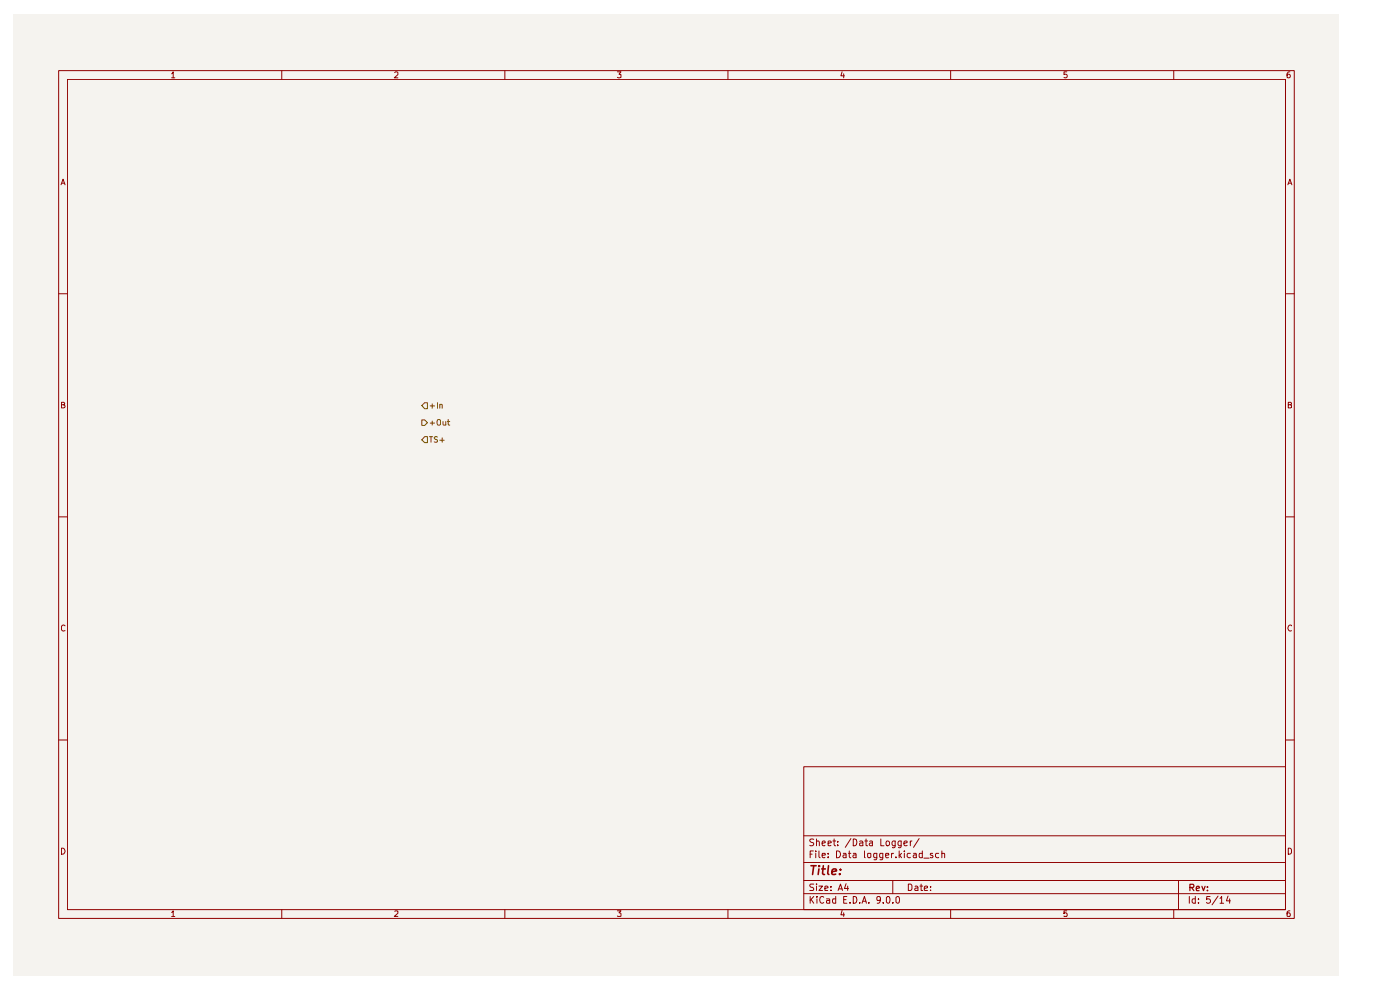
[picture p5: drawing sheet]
<svg xmlns="http://www.w3.org/2000/svg" width="297mm" height="210mm" viewBox="0 0 297 210" stroke-linecap="round" stroke-linejoin="round" font-family="sans-serif">
<path d="M2.9 3h281.2v203.8h-281.2z" fill="#f5f3ef"/>
<g fill="none" stroke="#900000" stroke-width=".21">
<path d="M12.4 15h262.2v179.8h-262.2zM14.3 16.8h258.4v176.2h-258.4zM36.4 15.7l.3-.5v1.3M36.4 16.5h.7M59.8 15v1.8M83.7 15.4l.2-.2h.3l.2 .2v.4l-.8 .7h.8M107.1 15v1.8M131 15.2h.7l-.4 .5 .4 .1v.6h-.7M154.4 15v1.8M178.6 15.2l-.2 .9h.8M179 15.7v.8M201.7 15v1.8"/>
<path d="M226.3 15.2h-.6v.6l.4-.1 .3 .3-.1 .4h-.6M249 15v1.8M273.6 15.2l-.4 .1-.2 .3v.8h.6v-.6l-.4-.1-.2 .3M13 39.2l.4-1.2 .4 1.2M13.1 38.9h.6M273.2 39.2l.4-1.2 .5 1.2M273.3 38.9h.6M12.4 62.3h1.9M272.7 62.3h1.9M13 85.8h.5l.2-.3-.2-.2h-.5v1.2h.5l.3-.4-.3-.3M273.3 85.8h.5l.2-.3-.2-.2h-.5v1.2h.5l.2-.1v-.4l-.3-.2M12.4 109.6h1.9"/>
<path d="M272.7 109.6h1.9M13.8 132.8l-.4-.2-.4 .3 .1 .8 .3 .2 .4-.1M274 132.8l-.2-.2a.6 .6 0 0 0-.6 .7 .6 .6 0 0 0 .8 .5M12.4 157h1.9M272.7 157h1.9M13 179.9a.65 .65 0 0 1 .8 .6 .65 .65 0 0 1-.8 .7zM170.5 162.6h102.2v30.4h-102.2zM170.5 177.3h102.2M172.6 178.1h-.7l-.1 .3 .2 .2 .5 .1 .1 .4-.3 .3-.5-.1M173.2 178.6l.2-.2 .3 .1 .1 .9M173.2 178v1.4M174.4 178.9l.7-.2-.2-.3-.4 .1-.1 .7 .3 .2 .3-.1"/>
<path d="M175.7 178.9l.7-.2-.1-.2h-.6v.8h.6M176.7 178.4h.6M177 178v1.2l.3 .2M177.7 179.2v.2M177.7 178.5v.1M180.5 177.9l-1.2 1.8M181 178h.4a.76 .76 0 0 1 .4 .8 .76 .76 0 0 1-.8 .6zM182.4 178.5h.6v.9M183 178.7l-.6 .2v.4h.6M183.5 178.4h.6M183.7 178v1.3l.4 .1M184.5 178.5h.6v.9"/>
<path d="M185.1 178.7l-.4 .1-.3 .3 .3 .3 .4-.1M186.9 178v1.4h.6M189.9 178.4v1.2l-.2 .2-.4-.1M189.9 178.5l-.4-.1a.6 .6 0 0 0 0 1l.4-.1M191.2 178.4v1.2a.36 .36 0 0 1-.6 .1M191.2 178.5l-.4-.1a.6 .6 0 0 0 0 1l.4-.1M191.8 178.9l.6-.2v-.2l-.4-.1-.2 .2 .1 .7h.5M193.1 178.4v1M193.5 178.4l-.3 .1-.1 .2M195 177.9l-1.2 1.8M273.3 179.9l.5 .1 .2 .3v.5l-.4 .4h-.3zM36.4 193.5l.3-.3v1.2"/>
<path d="M36.4 194.4h.7M59.8 193v1.8M83.7 193.3h.7v.4l-.8 .7h.8M107.1 193v1.8M131 193.2h.7l-.4 .4 .4 .2v.5h-.7M154.4 193v1.8M170.5 189.6h102.2M170.5 186.8h102.2M170.5 183h102.2M171.9 190.2v1.4M171.9 181.2h.4M172 190.8l.6 .8"/>
<path d="M172.5 180.5h-.6v1.4M172.6 187.5l-.7 .1v.4l.6 .3 .1 .3-.1 .3h-.7M172.6 190.2l-.7 .8M173.1 180.5v.2M173.1 181v.9M173.2 187.5v.1M173.2 188v.9M173.3 190.2v.1M173.3 190.7v.9M173.7 188h.8l-.8 .9h.8M173.7 180.5v1.2l.3 .2M174.4 181.4h.7l-.1-.4h-.5l-.1 .2 .1 .7h.5"/>
<path d="M174.7 190.3l-.4-.1a.7 .7 0 0 0-.4 .8 .7 .7 0 0 0 .8 .5v-.1M175 188.5l.7-.2-.1-.3h-.6v.9h.6M175.3 190.7h.6l.1 .9M175.7 181.8v.1M175.7 181v.2M176 191l-.7 .1v.4h.7M176.3 188.8v.1M176.3 188v.2M177.3 190.7h-.6l-.1 .2 .1 .6h.6M177.3 190.2v1.4M177.5 180.5a.73 .73 0 0 1 .8 .7 .73 .73 0 0 1-.8 .7zM177.8 188.9l.5-1.4 .4 1.4"/>
<path d="M178 188.5h.6M178.6 193.1l-.2 1h.8M178.9 181h.5l.1 .9M179 193.6v.8M179 190.8h.5M179.5 187.4l-.3 1.1h.8M179.5 181.4h-.5l-.2 .2 .2 .3h.5M179.7 190.2h-.7v1.4h.7M179.8 188v.9M180 181h.5M180.2 180.5v1.2l.3 .2M180.3 191.4v.2"/>
<path d="M181 190.2h.4a.75 .75 0 0 1 .4 .8 .75 .75 0 0 1-.8 .6zM181 181h.5l.1 .9M181.6 181.4h-.5l-.2 .2 .2 .3h.5M182.4 191.4v.2M182.9 191.6l.5-1.4 .4 1.4M183 191.2h.7M183.4 180.5v1.4h.2M184.1 181.1h.6v.8h-.4l-.2-.1zM184.3 191.4v.2M186 181.9h-.6v-.9h.6v1.1l-.2 .3h-.4M186.8 190.8l-.1 .2h-.6l-.1-.2v-.4l.3-.2h.4l.1 .2a1.19 1.19 0 0 1-.4 1.2h-.3M187.3 181.9h-.6v-.9h.6v1.1l-.2 .3h-.4"/>
<path d="M187.4 191.4v.2M187.9 181.4h.6v-.4h-.5l-.1 .2 .1 .7h.5M188 190.4l.4-.2a.8 .8 0 0 1 .4 .7 .8 .8 0 0 1-.4 .7l-.4-.3zM189.1 181v.9M189.4 191.4v.2M189.4 186.8v2.8M189.6 181h-.3l-.2 .3M190.1 190.4l.3-.2a.8 .8 0 0 1 .5 .7 .8 .8 0 0 1-.5 .7l-.3-.3zM190.1 181.8v.1M190.8 180.5v1.4M190.8 181.4l.5 .5M191.3 181l-.5 .5"/>
<path d="M191.9 180.5v.2M191.9 181v.9M192.7 187.5h.5l.3 .4v.6l-.3 .4h-.5zM193.1 181h-.5l-.2 .7a.45 .45 0 0 0 .7 .2M193.8 181h.5l.1 .9M194.1 188h.4l.2 .2v.7h-.6v-.4l.6-.2M194.4 181.4h-.5l-.2 .2 .2 .3h.5M195.2 188h.5M195.4 187.5v1.4h.3M195.7 181h-.6l-.1 .3 .1 .6h.6M195.7 180.5v1.4M196 182h1.1"/>
<path d="M196.1 188.5l.7-.2v-.3h-.5l-.2 .2 .1 .7h.6M197.4 188.8v.1M197.4 188v.2M197.9 181h-.5v.2l.1 .2 .4 .1v.4h-.5M199.1 181h-.5l-.1 .7a.45 .45 0 0 0 .6 .2M199.8 181.1l.5-.1 .1 .9M199.8 180.5v1.4M201.7 193v1.8M226.3 193.2h-.6v.6l.2-.2 .4 .1v.7l-.6-.1M249 193v1.8M250 186.8v6.2M252.3 190.2v1.4"/>
<path d="M253.6 190.7h-.5l-.2 .2v.4l.2 .3 .5-.1M253.6 190.2v1.4M254.3 191.4v.2M254.3 190.7v.1M256.7 190.2h-.7l-.1 .6 .2-.1 .5 .1 .2 .5-.3 .3h-.4l-.2-.2M258.4 190.1l-1.3 1.8M258.8 190.6l.4-.4v1.4M258.8 191.6h.8M260.5 190.1l-.3 1h.8M260.9 190.7v.9M273.6 193.2l-.6 .3v.8l.6 .1v-.7l-.4-.1-.2 .3"/>
<circle cx="188.3" cy="178.9" r=".48"/>
</g>
<path d="M252.4 188.3h.7l.2-.3-.1-.3-.8-.1v1.3M252.8 188.3l.5 .6M253.8 188.5l.7-.2-.2-.3-.4 .1-.1 .7 .1 .1h.5M255 188l.3 .9 .3-.9M256.2 188.8v.1M256.2 188.1v.2" fill="none" stroke="#900000" stroke-width=".25"/>
<path d="M172 183.6h1.1M172.6 183.6l-.2 1.9M173.7 184.3l-.1 1.2M173.8 183.6l-.1 .2 .2-.1-.1-.1-.1 .2M174.3 184.3h.8M174.7 183.6l-.2 1.6 .4 .3M175.8 183.6l-.2 1.6 .2 .3M176.5 184.9l1-.2-.1-.3a.6 .6 0 0 0-.9 .2v.8h.8M178.1 185.3v.2M178.3 184.4v.2" fill="none" stroke="#900000" stroke-width=".34"/>
<path d="M90.1 92.6h.6v1.3h-.6l-.6-.6z" fill="#f5f3ef"/>
<path d="M90.1 92.6h.6v1.3h-.6l-.6-.6zM91.1 92.6h.7M91.4 92.6v1.2M92.8 92.7l-.4-.1-.3 .3 .3 .3 .4 .2v.3h-.7M93.3 93.4h.9M93.8 92.9v.9" fill="none" stroke="#765500" stroke-width=".21"/>
<path d="M89.5 86l.6-.6h.6v1.3h-.6z" fill="#f5f3ef"/>
<path d="M90.1 85.4h.6v1.3h-.6l-.6-.7zM91.3 86.1h.9M91.7 85.7v.9M92.8 85.4v1.2M93.3 85.9l.2-.1h.3v.8M93.3 85.8v.8" fill="none" stroke="#765500" stroke-width=".21"/>
<path d="M89.5 89.1h.6l.6 .6-.6 .6h-.6z" fill="#f5f3ef"/>
<path d="M89.5 89.1h.6l.6 .6-.6 .6h-.6zM91.3 89.7h.9M91.7 89.3v.9M93 89l.5 .2v.8l-.2 .2h-.4a.86 .86 0 0 1 .1-1.2zM94 89.4l.1 .8 .5-.1M94.6 89.4v.8M94.9 89.4h.5M95.1 89v1l.1 .2h.2" fill="none" stroke="#765500" stroke-width=".21"/>
</svg>
